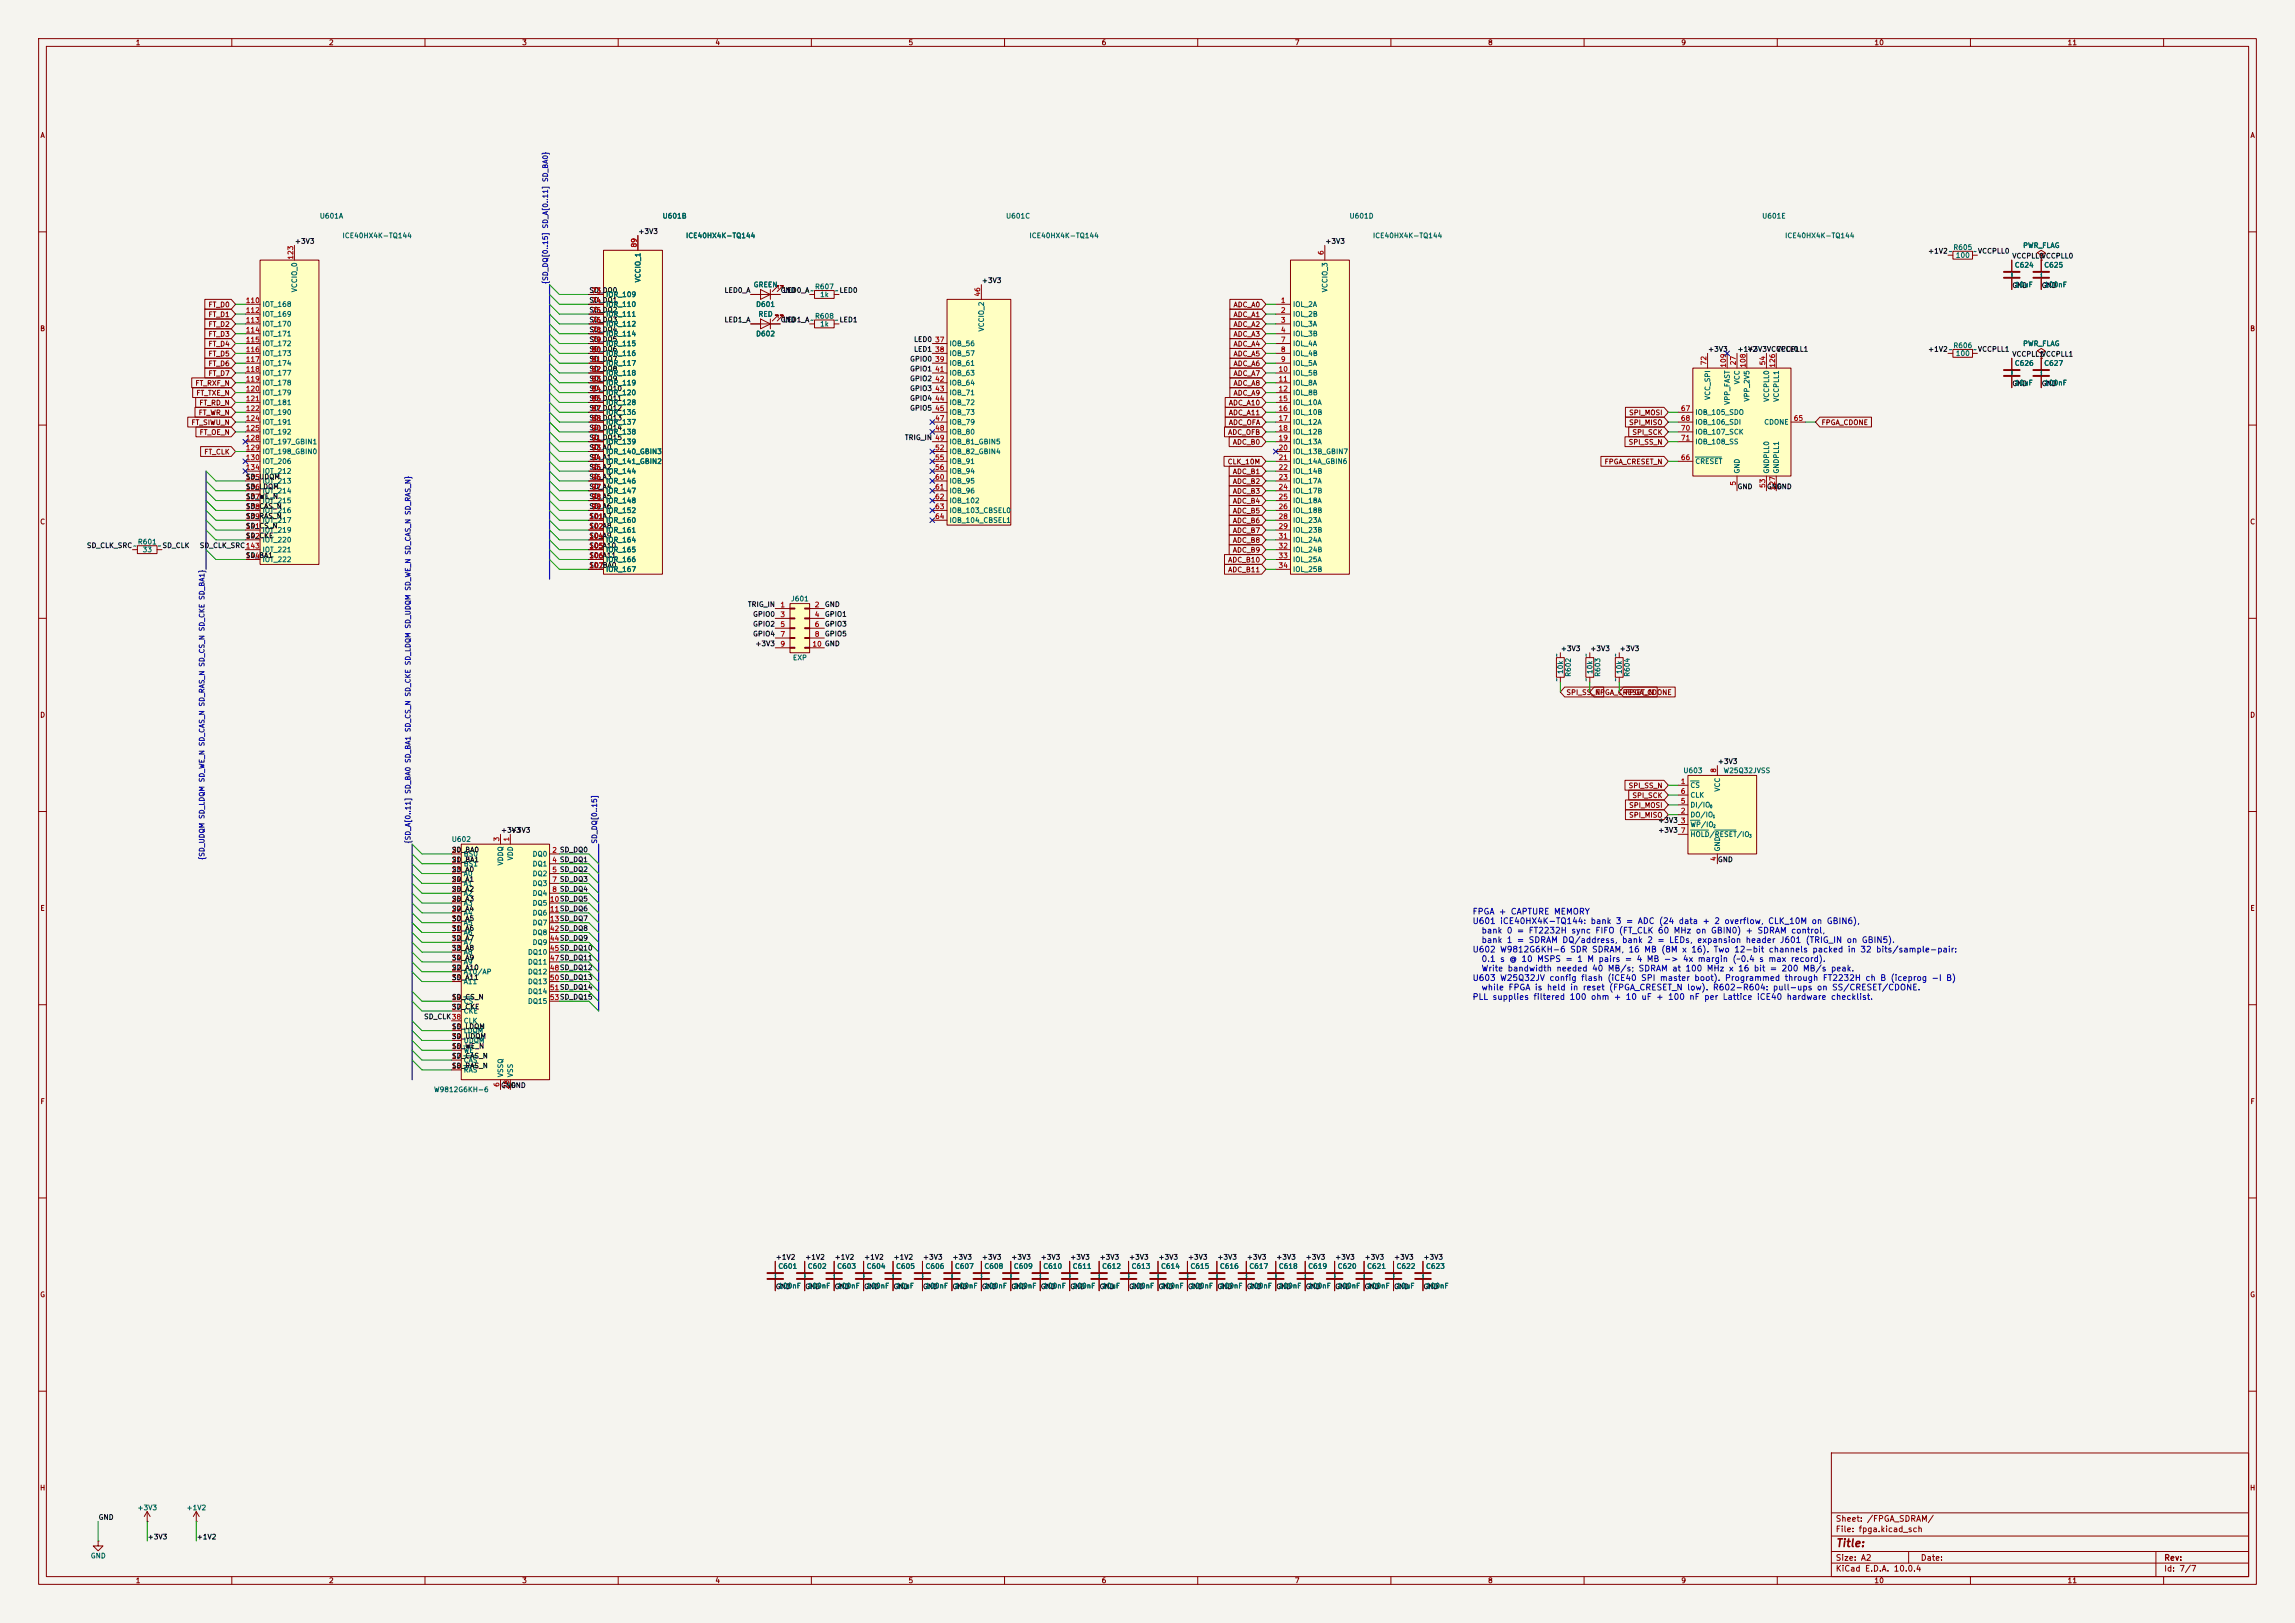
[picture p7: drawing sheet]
<svg xmlns="http://www.w3.org/2000/svg" width="594mm" height="420mm" viewBox="0 0 594 420" stroke-linecap="round" stroke-linejoin="round" font-family="sans-serif">
<defs><g id="words">
<text font-size="2" fill="#840000" x="475" y="400.8">Title:</text>
<g font-size="1.5" fill="#0000c2">
<text x="381" y="237">FPGA + CAPTURE MEMORY</text>
<text x="381" y="239.5">U601 iCE40HX4K-TQ144: bank 3 = ADC (24 data + 2 overflow, CLK_10M on GBIN6),</text>
<text x="383.3" y="241.9">bank 0 = FT2232H sync FIFO (FT_CLK 60 MHz on GBIN0) + SDRAM control,</text>
<text x="383.3" y="244.4">bank 1 = SDRAM DQ/address, bank 2 = LEDs, expansion header J601 (TRIG_IN on GBIN5).</text>
<text x="381" y="246.8">U602 W9812G6KH-6 SDR SDRAM, 16 MB (8M x 16). Two 12-bit channels packed in 32 bits/sample-pair:</text>
<text x="383.3" y="249.3">0.1 s @ 10 MSPS = 1 M pairs = 4 MB -&gt; 4x margin (~0.4 s max record).</text>
<text x="383.3" y="251.7">Write bandwidth needed 40 MB/s; SDRAM at 100 MHz x 16 bit = 200 MB/s peak.</text>
<text x="381" y="254.2">U603 W25Q32JV config flash (iCE40 SPI master boot). Programmed through FT2232H ch B (iceprog -I B)</text>
<text x="383.3" y="256.7">while FPGA is held in reset (FPGA_CRESET_N low). R602-R604: pull-ups on SS/CRESET/CDONE.</text>
<text x="381" y="259.1">PLL supplies filtered 100 ohm + 10 uF + 100 nF per Lattice iCE40 hardware checklist.</text>
</g>
<g font-size="1.5" fill="#840000">
<text x="475" y="394.1">Sheet: /FPGA_SDRAM/</text>
<text x="475" y="396.8">File: fpga.kicad_sch</text>
<text x="475" y="407">KiCad E.D.A. 10.0.4</text>
<text x="475" y="404.2">Size: A2</text>
<text x="497" y="404.2">Date:</text>
<text x="560" y="404.2">Rev:</text>
<text x="560" y="407">Id: 7/7</text>
</g>
<g font-size="1.3" fill="#840000">
<text x="35" y="12">1</text>
<text x="85" y="12">2</text>
<text x="135" y="12">3</text>
<text x="185" y="12">4</text>
<text x="235" y="12">5</text>
<text x="285" y="12">6</text>
<text x="335" y="12">7</text>
<text x="385" y="12">8</text>
<text x="435" y="12">9</text>
<text x="485" y="12">10</text>
<text x="535" y="12">11</text>
<text x="10.3" y="36">A</text>
<text x="582.3" y="36">A</text>
<text x="53.8" y="79.8">FT_D0</text>
<text x="53.8" y="82.3">FT_D1</text>
<text x="319.1" y="79.8">ADC_A0</text>
<text x="319.1" y="82.3">ADC_A1</text>
<text x="10.3" y="86">B</text>
<text x="53.8" y="87.4">FT_D3</text>
<text x="53.8" y="84.9">FT_D2</text>
<text x="53.8" y="90">FT_D4</text>
<text x="319.1" y="84.9">ADC_A2</text>
<text x="319.1" y="87.4">ADC_A3</text>
<text x="319.1" y="90">ADC_A4</text>
<text x="582.3" y="86">B</text>
<text x="53.8" y="95">FT_D6</text>
<text x="53.8" y="92.5">FT_D5</text>
<text x="319.1" y="95">ADC_A6</text>
<text x="319.1" y="92.5">ADC_A5</text>
<text x="50.4" y="100.1">FT_RXF_N</text>
<text x="53.8" y="97.6">FT_D7</text>
<text x="319.1" y="100.1">ADC_A8</text>
<text x="319.1" y="97.6">ADC_A7</text>
<text x="50.7" y="102.7">FT_TXE_N</text>
<text x="51.3" y="107.7">FT_WR_N</text>
<text x="51.5" y="105.2">FT_RD_N</text>
<text x="317.9" y="105.2">ADC_A10</text>
<text x="317.9" y="107.7">ADC_A11</text>
<text x="319.1" y="102.7">ADC_A9</text>
<text x="421.5" y="107.7">SPI_MOSI</text>
<text x="49.4" y="110.3">FT_SIWU_N</text>
<text x="51.5" y="112.8">FT_OE_N</text>
<text x="317.7" y="112.8">ADC_OFB</text>
<text x="317.9" y="110.3">ADC_OFA</text>
<text x="421.5" y="110.3">SPI_MISO</text>
<text x="422.4" y="112.8">SPI_SCK</text>
<text x="471.3" y="110.3">FPGA_CDONE</text>
<text x="52.7" y="117.9">FT_CLK</text>
<text x="319" y="115.4">ADC_B0</text>
<text x="421.4" y="115.4">SPI_SS_N</text>
<text x="317.6" y="120.4">CLK_10M</text>
<text x="319" y="123">ADC_B1</text>
<text x="319" y="125.5">ADC_B2</text>
<text x="415.2" y="120.4">FPGA_CRESET_N</text>
<text x="319" y="128.1">ADC_B3</text>
<text x="319" y="130.6">ADC_B4</text>
<text x="10.3" y="136">C</text>
<text x="319" y="133.1">ADC_B5</text>
<text x="319" y="135.7">ADC_B6</text>
<text x="582.3" y="136">C</text>
<text x="319" y="140.8">ADC_B8</text>
<text x="319" y="143.3">ADC_B9</text>
<text x="319" y="138.2">ADC_B7</text>
<text x="317.7" y="145.8">ADC_B10</text>
<text x="317.7" y="148.4">ADC_B11</text>
<text x="10.3" y="186">D</text>
<text x="405.3" y="180.1">SPI_SS_N</text>
<text x="412.9" y="180.1">FPGA_CRESET_N</text>
<text x="420.5" y="180.1">FPGA_CDONE</text>
<text x="582.3" y="186">D</text>
<text x="421.4" y="204.3">SPI_SS_N</text>
<text x="421.5" y="209.3">SPI_MOSI</text>
<text x="422.4" y="206.8">SPI_SCK</text>
<text x="421.5" y="211.9">SPI_MISO</text>
<text x="10.3" y="236">E</text>
<text x="582.3" y="236">E</text>
<text x="10.3" y="286">F</text>
<text x="582.3" y="286">F</text>
<text x="10.3" y="336">G</text>
<text x="582.3" y="336">G</text>
<text x="10.2" y="386">H</text>
<text x="582.2" y="386">H</text>
<text x="35" y="410">1</text>
<text x="85" y="410">2</text>
<text x="135" y="410">3</text>
<text x="185" y="410">4</text>
<text x="235" y="410">5</text>
<text x="285" y="410">6</text>
<text x="335" y="410">7</text>
<text x="385" y="410">8</text>
<text x="435" y="410">9</text>
<text x="485" y="410">10</text>
<text x="535" y="410">11</text>
</g>
<g font-size="1.3" fill="#006464">
<text x="82.6" y="56.9">U601A</text>
<text x="171.4" y="56.9">U601B</text>
<text x="260.3" y="56.9">U601C</text>
<text x="349.2" y="56.9">U601D</text>
<text x="456" y="56.9">U601E</text>
<text x="88.5" y="61.9">ICE40HX4K-TQ144</text>
<text x="177.4" y="61.9">ICE40HX4K-TQ144</text>
<text x="266.3" y="61.9">ICE40HX4K-TQ144</text>
<text x="355.2" y="61.9">ICE40HX4K-TQ144</text>
<text x="461.9" y="61.9">ICE40HX4K-TQ144</text>
<text x="505.4" y="65">R605</text>
<text x="523.5" y="64.5">PWR_FLAG</text>
<text x="506.1" y="67">100</text>
<text x="510.6" y="66">~VCCPLL0</text>
<text x="521.3" y="69.6">C624</text>
<text x="521.7" y="71.5" transform="rotate(-90 521.7 71.5)">~</text>
<text x="529" y="69.6">C625</text>
<text x="529.3" y="71.5" transform="rotate(-90 529.3 71.5)">~</text>
<text x="77.2" y="75.8" transform="rotate(-90 77.2 75.8)">VCCIO_0</text>
<text x="156.7" y="77.2">IOR_109</text>
<text x="166.1" y="73.2" transform="rotate(-90 166.1 73.2)">VCCIO_1</text>
<text x="194.9" y="74.6">GREEN</text>
<text x="210.8" y="75.1">R607</text>
<text x="212.1" y="77.2">1k</text>
<text x="216" y="76.2">~LED0</text>
<text x="343.9" y="75.8" transform="rotate(-90 343.9 75.8)">VCCIO_3</text>
<text x="521.3" y="74.6">10uF</text>
<text x="529" y="74.6">100nF</text>
<text x="67.8" y="79.7">IOT_168</text>
<text x="67.8" y="82.3">IOT_169</text>
<text x="156.7" y="79.7">IOR_110</text>
<text x="156.7" y="82.3">IOR_111</text>
<text x="195.6" y="79.7">D601</text>
<text x="196.2" y="82.3">RED</text>
<text x="210.8" y="82.8">R608</text>
<text x="216" y="83.8">~LED1</text>
<text x="334.5" y="79.7">IOL_2A</text>
<text x="334.5" y="82.3">IOL_2B</text>
<text x="67.8" y="84.8">IOT_170</text>
<text x="67.8" y="87.3">IOT_171</text>
<text x="67.8" y="89.9">IOT_172</text>
<text x="156.7" y="84.8">IOR_112</text>
<text x="156.7" y="87.3">IOR_114</text>
<text x="156.7" y="89.9">IOR_115</text>
<text x="195.6" y="87.3">D602</text>
<text x="212.1" y="84.8">1k</text>
<text x="245.6" y="89.9">IOB_56</text>
<text x="255" y="85.9" transform="rotate(-90 255 85.9)">VCCIO_2</text>
<text x="334.5" y="84.8">IOL_3A</text>
<text x="334.5" y="87.3">IOL_3B</text>
<text x="334.5" y="89.9">IOL_4A</text>
<text x="523.5" y="89.9">PWR_FLAG</text>
<text x="67.8" y="92.4">IOT_173</text>
<text x="67.8" y="95">IOT_174</text>
<text x="156.7" y="92.4">IOR_116</text>
<text x="156.7" y="95">IOR_117</text>
<text x="245.6" y="92.4">IOB_57</text>
<text x="245.6" y="95">IOB_61</text>
<text x="334.5" y="92.4">IOL_4B</text>
<text x="334.5" y="95">IOL_5A</text>
<text x="505.4" y="90.4">R606</text>
<text x="506.1" y="92.4">100</text>
<text x="510.6" y="91.4">~VCCPLL1</text>
<text x="521.3" y="95">C626</text>
<text x="529" y="95">C627</text>
<text x="67.8" y="97.5">IOT_177</text>
<text x="67.8" y="100">IOT_178</text>
<text x="156.7" y="97.5">IOR_118</text>
<text x="156.7" y="100">IOR_119</text>
<text x="245.6" y="97.5">IOB_63</text>
<text x="245.6" y="100">IOB_64</text>
<text x="334.5" y="97.5">IOL_5B</text>
<text x="334.5" y="100">IOL_8A</text>
<text x="450.6" y="99.6" transform="rotate(-90 450.6 99.6)">VCC</text>
<text x="521.3" y="100">10uF</text>
<text x="521.7" y="96.9" transform="rotate(-90 521.7 96.9)">~</text>
<text x="529" y="100">100nF</text>
<text x="529.3" y="96.9" transform="rotate(-90 529.3 96.9)">~</text>
<text x="67.8" y="102.6">IOT_179</text>
<text x="67.8" y="105.1">IOT_181</text>
<text x="67.8" y="107.7">IOT_190</text>
<text x="156.7" y="102.6">IOR_120</text>
<text x="156.7" y="105.1">IOR_128</text>
<text x="156.7" y="107.7">IOR_136</text>
<text x="245.6" y="102.6">IOB_71</text>
<text x="245.6" y="105.1">IOB_72</text>
<text x="245.6" y="107.7">IOB_73</text>
<text x="334.5" y="102.6">IOL_8B</text>
<text x="334.5" y="105.1">IOL_10A</text>
<text x="334.5" y="107.7">IOL_10B</text>
<text x="438.7" y="107.7">IOB_105_SDO</text>
<text x="442.9" y="103.6" transform="rotate(-90 442.9 103.6)">VCC_SPI</text>
<text x="448" y="104.9" transform="rotate(-90 448 104.9)">VPP_FAST</text>
<text x="453.1" y="104.1" transform="rotate(-90 453.1 104.1)">VPP_2V5</text>
<text x="458.2" y="104.1" transform="rotate(-90 458.2 104.1)">VCCPLL0</text>
<text x="460.7" y="104.1" transform="rotate(-90 460.7 104.1)">VCCPLL1</text>
<text x="67.8" y="110.2">IOT_191</text>
<text x="67.8" y="112.7">IOT_192</text>
<text x="156.7" y="110.2">IOR_137</text>
<text x="156.7" y="112.7">IOR_138</text>
<text x="245.6" y="110.2">IOB_79</text>
<text x="245.6" y="112.7">IOB_80</text>
<text x="334.5" y="110.2">IOL_12A</text>
<text x="334.5" y="112.7">IOL_12B</text>
<text x="438.7" y="110.2">IOB_106_SDI</text>
<text x="438.7" y="112.7">IOB_107_SCK</text>
<text x="456.5" y="110.2">CDONE</text>
<text x="67.8" y="115.3">IOT_197_GBIN1</text>
<text x="67.8" y="117.8">IOT_198_GBIN0</text>
<text x="156.7" y="115.3">IOR_139</text>
<text x="156.7" y="117.8">IOR_140_GBIN3</text>
<text x="245.6" y="115.3">IOB_81_GBIN5</text>
<text x="245.6" y="117.8">IOB_82_GBIN4</text>
<text x="334.5" y="115.3">IOL_13A</text>
<text x="334.5" y="117.8">IOL_13B_GBIN7</text>
<text x="438.7" y="115.3">IOB_108_SS</text>
<text x="67.8" y="120.4">IOT_206</text>
<text x="67.8" y="122.9">IOT_212</text>
<text x="67.8" y="125.4">IOT_213</text>
<text x="156.7" y="120.4">IOR_141_GBIN2</text>
<text x="156.7" y="122.9">IOR_144</text>
<text x="156.7" y="125.4">IOR_146</text>
<text x="245.6" y="120.4">IOB_91</text>
<text x="245.6" y="122.9">IOB_94</text>
<text x="245.6" y="125.4">IOB_95</text>
<text x="334.5" y="120.4">IOL_14A_GBIN6</text>
<text x="334.5" y="122.9">IOL_14B</text>
<text x="334.5" y="125.4">IOL_17A</text>
<text x="438.7" y="120.4">CRESET</text>
<text x="450.6" y="122.7" transform="rotate(-90 450.6 122.7)">GND</text>
<text x="458.2" y="122.7" transform="rotate(-90 458.2 122.7)">GNDPLL0</text>
<text x="460.7" y="122.7" transform="rotate(-90 460.7 122.7)">GNDPLL1</text>
<text x="67.8" y="128">IOT_214</text>
<text x="67.8" y="130.5">IOT_215</text>
<text x="156.7" y="128">IOR_147</text>
<text x="156.7" y="130.5">IOR_148</text>
<text x="245.6" y="128">IOB_96</text>
<text x="245.6" y="130.5">IOB_102</text>
<text x="334.5" y="128">IOL_17B</text>
<text x="334.5" y="130.5">IOL_18A</text>
<text x="67.8" y="133.1">IOT_216</text>
<text x="67.8" y="135.6">IOT_217</text>
<text x="156.7" y="133.1">IOR_152</text>
<text x="156.7" y="135.6">IOR_160</text>
<text x="245.6" y="133.1">IOB_103_CBSEL0</text>
<text x="245.6" y="135.6">IOB_104_CBSEL1</text>
<text x="334.5" y="133.1">IOL_18B</text>
<text x="334.5" y="135.6">IOL_23A</text>
<text x="35.5" y="141.2">R601</text>
<text x="36.8" y="143.2">33</text>
<text x="40.7" y="142.2">~SD_CLK</text>
<text x="67.8" y="138.1">IOT_219</text>
<text x="67.8" y="140.7">IOT_220</text>
<text x="67.8" y="143.2">IOT_221</text>
<text x="156.7" y="138.1">IOR_161</text>
<text x="156.7" y="140.7">IOR_164</text>
<text x="156.7" y="143.2">IOR_165</text>
<text x="334.5" y="138.1">IOL_23B</text>
<text x="334.5" y="140.7">IOL_24A</text>
<text x="334.5" y="143.2">IOL_24B</text>
<text x="67.8" y="145.8">IOT_222</text>
<text x="156.7" y="145.8">IOR_166</text>
<text x="156.7" y="148.3">IOR_167</text>
<text x="334.5" y="145.8">IOL_25A</text>
<text x="334.5" y="148.3">IOL_25B</text>
<text x="204.6" y="155.9">J601</text>
<text x="205.1" y="171.2">EXP</text>
<text x="403.8" y="170.1" transform="rotate(-90 403.8 170.1)">~</text>
<text x="411.5" y="170.1" transform="rotate(-90 411.5 170.1)">~</text>
<text x="419.1" y="170.1" transform="rotate(-90 419.1 170.1)">~</text>
<text x="403.8" y="176.5" transform="rotate(-90 403.8 176.5)">~</text>
<text x="404.8" y="174.5" transform="rotate(-90 404.8 174.5)">10k</text>
<text x="406.9" y="175.3" transform="rotate(-90 406.9 175.3)">R602</text>
<text x="411.5" y="176.5" transform="rotate(-90 411.5 176.5)">~</text>
<text x="412.5" y="174.5" transform="rotate(-90 412.5 174.5)">10k</text>
<text x="414.5" y="175.3" transform="rotate(-90 414.5 175.3)">R603</text>
<text x="419.1" y="176.5" transform="rotate(-90 419.1 176.5)">~</text>
<text x="420.1" y="174.5" transform="rotate(-90 420.1 174.5)">10k</text>
<text x="422.1" y="175.3" transform="rotate(-90 422.1 175.3)">R604</text>
<text x="435.6" y="200.4">U603</text>
<text x="446" y="200.4">W25Q32JVSS</text>
<text x="437.4" y="204.2">CS</text>
<text x="437.4" y="209.3">DI/IO</text>
<text x="437.4" y="206.7">CLK</text>
<text x="445.5" y="205" transform="rotate(-90 445.5 205)">VCC</text>
<text x="437.4" y="211.8">DO/IO</text>
<text x="437.4" y="214.3">WP/IO</text>
<text x="116.8" y="218.1">U602</text>
<text x="119.9" y="222">BS0</text>
<text x="137.7" y="222">DQ0</text>
<text x="437.4" y="216.9">HOLD/RESET/IO</text>
<text x="445.5" y="220.5" transform="rotate(-90 445.5 220.5)">GND</text>
<text x="119.9" y="224.5">BS1</text>
<text x="119.9" y="227">A0</text>
<text x="130.5" y="224.1" transform="rotate(-90 130.5 224.1)">VDDQ</text>
<text x="133.1" y="222.8" transform="rotate(-90 133.1 222.8)">VDD</text>
<text x="137.7" y="224.5">DQ1</text>
<text x="137.7" y="227">DQ2</text>
<text x="119.9" y="229.6">A1</text>
<text x="119.9" y="232.1">A2</text>
<text x="137.7" y="229.6">DQ3</text>
<text x="137.7" y="232.1">DQ4</text>
<text x="119.9" y="234.7">A3</text>
<text x="119.9" y="237.2">A4</text>
<text x="119.9" y="239.7">A5</text>
<text x="137.7" y="234.7">DQ5</text>
<text x="137.7" y="237.2">DQ6</text>
<text x="137.7" y="239.7">DQ7</text>
<text x="119.9" y="242.3">A6</text>
<text x="119.9" y="244.8">A7</text>
<text x="137.7" y="242.3">DQ8</text>
<text x="137.7" y="244.8">DQ9</text>
<text x="119.9" y="247.4">A8</text>
<text x="119.9" y="249.9">A9</text>
<text x="136.5" y="247.4">DQ10</text>
<text x="136.5" y="249.9">DQ11</text>
<text x="119.9" y="252.4">A10/AP</text>
<text x="119.9" y="255">A11</text>
<text x="136.5" y="252.4">DQ12</text>
<text x="136.5" y="255">DQ13</text>
<text x="136.5" y="257.5">DQ14</text>
<text x="119.9" y="260.1">CS</text>
<text x="119.9" y="262.6">CKE</text>
<text x="136.5" y="260.1">DQ15</text>
<text x="119.9" y="267.7">LDQM</text>
<text x="119.9" y="265.1">CLK</text>
<text x="119.9" y="272.8">WE</text>
<text x="119.9" y="275.3">CAS</text>
<text x="119.9" y="270.2">UDQM</text>
<text x="119.9" y="277.8">RAS</text>
<text x="130.5" y="278.9" transform="rotate(-90 130.5 278.9)">VSSQ</text>
<text x="133.1" y="278.9" transform="rotate(-90 133.1 278.9)">VSS</text>
<text x="112.2" y="282.9">W9812G6KH-6</text>
<text x="201.3" y="328.6">C601</text>
<text x="208.9" y="328.6">C602</text>
<text x="216.5" y="328.6">C603</text>
<text x="224.2" y="328.6">C604</text>
<text x="231.8" y="328.6">C605</text>
<text x="239.4" y="328.6">C606</text>
<text x="247" y="328.6">C607</text>
<text x="254.6" y="328.6">C608</text>
<text x="262.3" y="328.6">C609</text>
<text x="269.9" y="328.6">C610</text>
<text x="277.5" y="328.6">C611</text>
<text x="285.1" y="328.6">C612</text>
<text x="292.7" y="328.6">C613</text>
<text x="300.4" y="328.6">C614</text>
<text x="308" y="328.6">C615</text>
<text x="315.6" y="328.6">C616</text>
<text x="323.2" y="328.6">C617</text>
<text x="330.8" y="328.6">C618</text>
<text x="338.5" y="328.6">C619</text>
<text x="346.1" y="328.6">C620</text>
<text x="353.7" y="328.6">C621</text>
<text x="361.3" y="328.6">C622</text>
<text x="368.9" y="328.6">C623</text>
<text x="201.3" y="333.7">100nF</text>
<text x="201.6" y="330.5" transform="rotate(-90 201.6 330.5)">~</text>
<text x="208.9" y="333.7">100nF</text>
<text x="209.3" y="330.5" transform="rotate(-90 209.3 330.5)">~</text>
<text x="216.5" y="333.7">100nF</text>
<text x="216.9" y="330.5" transform="rotate(-90 216.9 330.5)">~</text>
<text x="224.2" y="333.7">100nF</text>
<text x="224.5" y="330.5" transform="rotate(-90 224.5 330.5)">~</text>
<text x="231.8" y="333.7">10uF</text>
<text x="232.1" y="330.5" transform="rotate(-90 232.1 330.5)">~</text>
<text x="239.4" y="333.7">100nF</text>
<text x="239.7" y="330.5" transform="rotate(-90 239.7 330.5)">~</text>
<text x="247" y="333.7">100nF</text>
<text x="247.4" y="330.5" transform="rotate(-90 247.4 330.5)">~</text>
<text x="254.6" y="333.7">100nF</text>
<text x="255" y="330.5" transform="rotate(-90 255 330.5)">~</text>
<text x="262.3" y="333.7">100nF</text>
<text x="262.6" y="330.5" transform="rotate(-90 262.6 330.5)">~</text>
<text x="269.9" y="333.7">100nF</text>
<text x="270.2" y="330.5" transform="rotate(-90 270.2 330.5)">~</text>
<text x="277.5" y="333.7">100nF</text>
<text x="277.8" y="330.5" transform="rotate(-90 277.8 330.5)">~</text>
<text x="285.1" y="333.7">10uF</text>
<text x="285.5" y="330.5" transform="rotate(-90 285.5 330.5)">~</text>
<text x="292.7" y="333.7">100nF</text>
<text x="293.1" y="330.5" transform="rotate(-90 293.1 330.5)">~</text>
<text x="300.4" y="333.7">100nF</text>
<text x="300.7" y="330.5" transform="rotate(-90 300.7 330.5)">~</text>
<text x="308" y="333.7">100nF</text>
<text x="308.3" y="330.5" transform="rotate(-90 308.3 330.5)">~</text>
<text x="315.6" y="333.7">100nF</text>
<text x="315.9" y="330.5" transform="rotate(-90 315.9 330.5)">~</text>
<text x="323.2" y="333.7">100nF</text>
<text x="323.6" y="330.5" transform="rotate(-90 323.6 330.5)">~</text>
<text x="330.8" y="333.7">100nF</text>
<text x="331.2" y="330.5" transform="rotate(-90 331.2 330.5)">~</text>
<text x="338.5" y="333.7">100nF</text>
<text x="338.8" y="330.5" transform="rotate(-90 338.8 330.5)">~</text>
<text x="346.1" y="333.7">100nF</text>
<text x="346.4" y="330.5" transform="rotate(-90 346.4 330.5)">~</text>
<text x="353.7" y="333.7">100nF</text>
<text x="354" y="330.5" transform="rotate(-90 354 330.5)">~</text>
<text x="361.3" y="333.7">10uF</text>
<text x="361.7" y="330.5" transform="rotate(-90 361.7 330.5)">~</text>
<text x="368.9" y="333.7">100nF</text>
<text x="369.3" y="330.5" transform="rotate(-90 369.3 330.5)">~</text>
<text x="35.5" y="391.1">+3V3</text>
<text x="48.2" y="391.1">+1V2</text>
<text x="23.4" y="403.6">GND</text>
</g>
<g font-size="1.3" fill="#0f0f0f">
<text x="76.2" y="63.4">+3V3</text>
<text x="165.1" y="60.8">+3V3</text>
<text x="342.9" y="63.4">+3V3</text>
<text x="498.9" y="65.9">+1V2~</text>
<text x="520.7" y="67.2">VCCPLL0</text>
<text x="528.3" y="67.2">VCCPLL0</text>
<text x="152.4" y="76.1">SD_DQ0</text>
<text x="187.4" y="76.1">LED0_A</text>
<text x="201.9" y="76.1">GND</text>
<text x="202.6" y="76.1">LED0_A~</text>
<text x="254" y="73.5">+3V3</text>
<text x="520.7" y="74.8">GND</text>
<text x="528.3" y="74.8">GND</text>
<text x="152.4" y="83.7">SD_DQ3</text>
<text x="152.4" y="81.2">SD_DQ2</text>
<text x="152.4" y="78.6">SD_DQ1</text>
<text x="187.4" y="83.7">LED1_A</text>
<text x="201.9" y="83.7">GND</text>
<text x="202.6" y="83.7">LED1_A~</text>
<text x="152.4" y="88.8">SD_DQ5</text>
<text x="152.4" y="86.2">SD_DQ4</text>
<text x="236.4" y="88.8">LED0</text>
<text x="152.4" y="93.9">SD_DQ7</text>
<text x="152.4" y="91.3">SD_DQ6</text>
<text x="235.4" y="93.9">GPIO0</text>
<text x="236.4" y="91.3">LED1</text>
<text x="442" y="91.3">+3V3</text>
<text x="449.6" y="91.3">+1V2</text>
<text x="452.1" y="91.3">+3V3VCCPLL0</text>
<text x="459.7" y="91.3">VCCPLL1</text>
<text x="498.9" y="91.3">+1V2~</text>
<text x="520.7" y="92.6">VCCPLL1</text>
<text x="528.3" y="92.6">VCCPLL1</text>
<text x="152.4" y="101.5">SD_DQ10</text>
<text x="152.4" y="98.9">SD_DQ9</text>
<text x="152.4" y="96.4">SD_DQ8</text>
<text x="235.4" y="96.4">GPIO1</text>
<text x="235.4" y="98.9">GPIO2</text>
<text x="235.4" y="101.5">GPIO3</text>
<text x="520.7" y="100.2">GND</text>
<text x="528.3" y="100.2">GND</text>
<text x="152.4" y="106.6">SD_DQ12</text>
<text x="152.4" y="104">SD_DQ11</text>
<text x="235.4" y="104">GPIO4</text>
<text x="235.4" y="106.6">GPIO5</text>
<text x="152.4" y="109.1">SD_DQ13</text>
<text x="152.4" y="111.6">SD_DQ14</text>
<text x="152.4" y="114.2">SD_DQ15</text>
<text x="152.4" y="119.3">SD_A1</text>
<text x="152.4" y="116.7">SD_A0</text>
<text x="234.1" y="114.2">TRIG_IN 49</text>
<text x="63.5" y="124.3">SD_UDQM</text>
<text x="152.4" y="124.3">SD_A3</text>
<text x="152.4" y="121.8">SD_A2</text>
<text x="63.5" y="132">SD_CAS_N</text>
<text x="63.5" y="129.4">SD_WE_N</text>
<text x="63.5" y="126.9">SD_LDQM</text>
<text x="152.4" y="132">SD_A6</text>
<text x="152.4" y="129.4">SD_A5</text>
<text x="152.4" y="126.9">SD_A4</text>
<text x="449.6" y="126.9">GND</text>
<text x="457.2" y="126.9">GND</text>
<text x="459.7" y="126.9">GND</text>
<text x="63.5" y="137">SD_CS_N</text>
<text x="63.5" y="134.5">SD_RAS_N</text>
<text x="152.4" y="137">SD_A8</text>
<text x="152.4" y="134.5">SD_A7</text>
<text x="22.4" y="142.1">SD_CLK_SRC~</text>
<text x="51.6" y="142.1">SD_CLK_SRC143</text>
<text x="63.5" y="139.6">SD_CKE</text>
<text x="152.4" y="142.1">SD_A10</text>
<text x="152.4" y="139.6">SD_A9</text>
<text x="63.5" y="144.7">SD_BA1</text>
<text x="152.4" y="147.2">SD_BA0</text>
<text x="152.4" y="144.7">SD_A11</text>
<text x="193.4" y="157.4">TRIG_IN</text>
<text x="194.8" y="159.9">GPIO0</text>
<text x="213.4" y="159.9">GPIO1</text>
<text x="213.4" y="157.4">GND</text>
<text x="194.8" y="165">GPIO4</text>
<text x="194.8" y="162.4">GPIO2</text>
<text x="195.4" y="167.5">+3V3</text>
<text x="213.4" y="165">GPIO5</text>
<text x="213.4" y="162.4">GPIO3</text>
<text x="403.9" y="168.8">+3V3</text>
<text x="411.5" y="168.8">+3V3</text>
<text x="419.1" y="168.8">+3V3</text>
<text x="444.5" y="198">+3V3</text>
<text x="129.5" y="215.8">+3V3</text>
<text x="429.1" y="213.2">+3V3</text>
<text x="429.1" y="215.8">+3V3</text>
<text x="116.8" y="220.9">SD_BA0</text>
<text x="116.8" y="225.9">SD_A0</text>
<text x="116.8" y="223.4">SD_BA1</text>
<text x="444.5" y="223.4">GND</text>
<text x="116.8" y="231">SD_A2</text>
<text x="116.8" y="233.6">SD_A3</text>
<text x="116.8" y="228.5">SD_A1</text>
<text x="116.8" y="236.1">SD_A4</text>
<text x="116.8" y="238.6">SD_A5</text>
<text x="116.8" y="241.2">SD_A6</text>
<text x="116.8" y="243.7">SD_A7</text>
<text x="116.8" y="246.3">SD_A8</text>
<text x="116.8" y="248.8">SD_A9</text>
<text x="116.8" y="251.3">SD_A10</text>
<text x="116.8" y="253.9">SD_A11</text>
<text x="116.8" y="259">SD_CS_N</text>
<text x="116.8" y="261.5">SD_CKE</text>
<text x="109.6" y="264">SD_CLK38</text>
<text x="116.8" y="269.1">SD_UDQM</text>
<text x="116.8" y="266.6">SD_LDQM</text>
<text x="116.8" y="271.7">SD_WE_N</text>
<text x="116.8" y="274.2">SD_CAS_N</text>
<text x="116.8" y="276.7">SD_RAS_N</text>
<text x="129.5" y="281.8">GND</text>
<text x="132.1" y="281.8">GND</text>
<text x="200.7" y="326.3">+1V2</text>
<text x="208.3" y="326.3">+1V2</text>
<text x="215.9" y="326.3">+1V2</text>
<text x="223.5" y="326.3">+1V2</text>
<text x="231.1" y="326.3">+1V2</text>
<text x="238.8" y="326.3">+3V3</text>
<text x="246.4" y="326.3">+3V3</text>
<text x="254" y="326.3">+3V3</text>
<text x="261.6" y="326.3">+3V3</text>
<text x="269.2" y="326.3">+3V3</text>
<text x="276.9" y="326.3">+3V3</text>
<text x="284.5" y="326.3">+3V3</text>
<text x="292.1" y="326.3">+3V3</text>
<text x="299.7" y="326.3">+3V3</text>
<text x="307.3" y="326.3">+3V3</text>
<text x="315" y="326.3">+3V3</text>
<text x="322.6" y="326.3">+3V3</text>
<text x="330.2" y="326.3">+3V3</text>
<text x="337.8" y="326.3">+3V3</text>
<text x="345.4" y="326.3">+3V3</text>
<text x="353.1" y="326.3">+3V3</text>
<text x="360.7" y="326.3">+3V3</text>
<text x="368.3" y="326.3">+3V3</text>
<text x="200.7" y="333.9">GND</text>
<text x="208.3" y="333.9">GND</text>
<text x="215.9" y="333.9">GND</text>
<text x="223.5" y="333.9">GND</text>
<text x="231.1" y="333.9">GND</text>
<text x="238.8" y="333.9">GND</text>
<text x="246.4" y="333.9">GND</text>
<text x="254" y="333.9">GND</text>
<text x="261.6" y="333.9">GND</text>
<text x="269.2" y="333.9">GND</text>
<text x="276.9" y="333.9">GND</text>
<text x="284.5" y="333.9">GND</text>
<text x="292.1" y="333.9">GND</text>
<text x="299.7" y="333.9">GND</text>
<text x="307.3" y="333.9">GND</text>
<text x="315" y="333.9">GND</text>
<text x="322.6" y="333.9">GND</text>
<text x="330.2" y="333.9">GND</text>
<text x="337.8" y="333.9">GND</text>
<text x="345.4" y="333.9">GND</text>
<text x="353.1" y="333.9">GND</text>
<text x="360.7" y="333.9">GND</text>
<text x="368.3" y="333.9">GND</text>
<text x="25.4" y="393.6">GND</text>
<text x="38.1" y="398.7">+3V3</text>
<text x="50.8" y="398.7">+1V2</text>
</g>
<g font-size="1.3" fill="#a90000">
<text x="165.1" y="64.2" transform="rotate(-90 165.1 64.2)">89</text>
<text x="76.2" y="67.3" transform="rotate(-90 76.2 67.3)">123</text>
<text x="342.9" y="66.1" transform="rotate(-90 342.9 66.1)">6</text>
<text x="153" y="76.2">73</text>
<text x="254" y="76.9" transform="rotate(-90 254 76.9)">46</text>
<text x="63.5" y="78.7">110</text>
<text x="63.5" y="81.3">112</text>
<text x="63.5" y="83.8">113</text>
<text x="153" y="78.7">74</text>
<text x="153" y="81.3">75</text>
<text x="153" y="83.8">76</text>
<text x="331.4" y="78.7">1</text>
<text x="331.4" y="81.3">2</text>
<text x="331.4" y="83.8">3</text>
<text x="63.5" y="86.3">114</text>
<text x="63.5" y="88.9">115</text>
<text x="153" y="86.3">78</text>
<text x="153" y="88.9">79</text>
<text x="241.9" y="88.9">37</text>
<text x="331.4" y="86.3">4</text>
<text x="331.4" y="88.9">7</text>
<text x="63.5" y="91.4">116</text>
<text x="63.5" y="94">117</text>
<text x="153" y="91.4">80</text>
<text x="153" y="94">81</text>
<text x="241.9" y="91.4">38</text>
<text x="241.9" y="94">39</text>
<text x="331.4" y="91.4">8</text>
<text x="331.4" y="94">9</text>
<text x="441.9" y="94.7" transform="rotate(-90 441.9 94.7)">72</text>
<text x="447" y="95.3" transform="rotate(-90 447 95.3)">109</text>
<text x="449.6" y="94.7" transform="rotate(-90 449.6 94.7)">27</text>
<text x="452.1" y="95.3" transform="rotate(-90 452.1 95.3)">108</text>
<text x="457.2" y="94.7" transform="rotate(-90 457.2 94.7)">54</text>
<text x="459.7" y="95.3" transform="rotate(-90 459.7 95.3)">126</text>
<text x="63.5" y="96.5">118</text>
<text x="63.5" y="99">119</text>
<text x="63.5" y="101.6">120</text>
<text x="153" y="96.5">82</text>
<text x="153" y="99">83</text>
<text x="153" y="101.6">84</text>
<text x="241.9" y="96.5">41</text>
<text x="241.9" y="99">42</text>
<text x="241.9" y="101.6">43</text>
<text x="330.8" y="96.5">10</text>
<text x="330.8" y="99">11</text>
<text x="330.8" y="101.6">12</text>
<text x="63.5" y="104.1">121</text>
<text x="63.5" y="106.7">122</text>
<text x="153" y="104.1">85</text>
<text x="153" y="106.7">87</text>
<text x="241.9" y="104.1">44</text>
<text x="241.9" y="106.7">45</text>
<text x="330.8" y="104.1">15</text>
<text x="330.8" y="106.7">16</text>
<text x="434.9" y="106.7">67</text>
<text x="63.5" y="109.2">124</text>
<text x="63.5" y="111.7">125</text>
<text x="153" y="109.2">88</text>
<text x="153" y="111.7">90</text>
<text x="241.9" y="109.2">47</text>
<text x="241.9" y="111.7">48</text>
<text x="330.8" y="109.2">17</text>
<text x="330.8" y="111.7">18</text>
<text x="434.9" y="109.2">68</text>
<text x="434.9" y="111.7">70</text>
<text x="464.1" y="109.2">65</text>
<text x="63.5" y="114.3">128</text>
<text x="63.5" y="116.8">129</text>
<text x="63.5" y="119.4">130</text>
<text x="153" y="114.3">91</text>
<text x="153" y="116.8">93</text>
<text x="153" y="119.4">94</text>
<text x="241.9" y="116.8">52</text>
<text x="241.9" y="119.4">55</text>
<text x="330.8" y="114.3">19</text>
<text x="330.8" y="116.8">20</text>
<text x="330.8" y="119.4">21</text>
<text x="434.9" y="119.4">66</text>
<text x="434.9" y="114.3">71</text>
<text x="63.5" y="121.9">134</text>
<text x="63.5" y="124.4">135</text>
<text x="153" y="121.9">95</text>
<text x="153" y="124.4">96</text>
<text x="241.9" y="121.9">56</text>
<text x="241.9" y="124.4">60</text>
<text x="330.8" y="121.9">22</text>
<text x="330.8" y="124.4">23</text>
<text x="449.6" y="125.8" transform="rotate(-90 449.6 125.8)">5</text>
<text x="63.5" y="127">136</text>
<text x="63.5" y="129.5">137</text>
<text x="153" y="127">97</text>
<text x="153" y="129.5">98</text>
<text x="241.9" y="127">61</text>
<text x="241.9" y="129.5">62</text>
<text x="330.8" y="127">24</text>
<text x="330.8" y="129.5">25</text>
<text x="457.2" y="126.4" transform="rotate(-90 457.2 126.4)">53</text>
<text x="459.7" y="127" transform="rotate(-90 459.7 127)">127</text>
<text x="63.5" y="132.1">138</text>
<text x="63.5" y="134.6">139</text>
<text x="63.5" y="137.1">141</text>
<text x="152.4" y="134.6">101</text>
<text x="152.4" y="137.1">102</text>
<text x="153" y="132.1">99</text>
<text x="241.9" y="132.1">63</text>
<text x="241.9" y="134.6">64</text>
<text x="330.8" y="132.1">26</text>
<text x="330.8" y="134.6">28</text>
<text x="330.8" y="137.1">29</text>
<text x="63.5" y="139.7">142</text>
<text x="152.4" y="139.7">104</text>
<text x="152.4" y="142.2">105</text>
<text x="330.8" y="139.7">31</text>
<text x="330.8" y="142.2">32</text>
<text x="63.5" y="144.8">144</text>
<text x="152.4" y="144.8">106</text>
<text x="152.4" y="147.3">107</text>
<text x="330.8" y="144.8">33</text>
<text x="330.8" y="147.3">34</text>
<text x="201.9" y="157.5">1</text>
<text x="201.9" y="160">3</text>
<text x="210.7" y="157.5">2</text>
<text x="210.7" y="160">4</text>
<text x="201.9" y="162.5">5</text>
<text x="201.9" y="165.1">7</text>
<text x="201.9" y="167.6">9</text>
<text x="210.1" y="167.6">10 GND</text>
<text x="210.7" y="162.5">6</text>
<text x="210.7" y="165.1">8</text>
<text x="434.9" y="203.2">1</text>
<text x="444.5" y="200.1" transform="rotate(-90 444.5 200.1)">8</text>
<text x="434.9" y="208.3">5</text>
<text x="434.9" y="205.7">6</text>
<text x="434.9" y="210.8">2</text>
<text x="434.9" y="213.3">3</text>
<text x="434.9" y="215.9">7</text>
<text x="116.8" y="221">20</text>
<text x="129.5" y="217.9" transform="rotate(-90 129.5 217.9)">3</text>
<text x="132.1" y="217.9" transform="rotate(-90 132.1 217.9)">1</text>
<text x="142.8" y="221">2 SD_DQ0</text>
<text x="116.8" y="223.5">21</text>
<text x="116.8" y="226">23</text>
<text x="142.8" y="223.5">4 SD_DQ1</text>
<text x="142.8" y="226">5 SD_DQ2</text>
<text x="444.5" y="223" transform="rotate(-90 444.5 223)">4</text>
<text x="116.8" y="228.6">24</text>
<text x="116.8" y="231.1">25</text>
<text x="116.8" y="233.7">26</text>
<text x="142.2" y="233.7">10SD_DQ5</text>
<text x="142.8" y="228.6">7 SD_DQ3</text>
<text x="142.8" y="231.1">8 SD_DQ4</text>
<text x="116.8" y="236.2">29</text>
<text x="116.8" y="238.7">30</text>
<text x="142.2" y="236.2">11SD_DQ6</text>
<text x="142.2" y="238.7">13SD_DQ7</text>
<text x="116.8" y="241.3">31</text>
<text x="116.8" y="243.8">32</text>
<text x="142.2" y="241.3">42SD_DQ8</text>
<text x="142.2" y="243.8">44SD_DQ9</text>
<text x="116.8" y="251.4">22</text>
<text x="116.8" y="246.4">33</text>
<text x="116.8" y="248.9">34</text>
<text x="142.2" y="246.4">45SD_DQ10</text>
<text x="142.2" y="248.9">47SD_DQ11</text>
<text x="142.2" y="251.4">48SD_DQ12</text>
<text x="116.8" y="254">35</text>
<text x="142.2" y="254">50SD_DQ13</text>
<text x="142.2" y="256.5">51SD_DQ14</text>
<text x="116.8" y="259.1">19</text>
<text x="116.8" y="261.6">37</text>
<text x="142.2" y="259.1">53SD_DQ15</text>
<text x="116.8" y="266.7">15</text>
<text x="116.8" y="269.2">39</text>
<text x="116.8" y="271.8">16</text>
<text x="116.8" y="274.3">17</text>
<text x="116.8" y="276.8">18</text>
<text x="129.5" y="281.4" transform="rotate(-90 129.5 281.4)">6</text>
<text x="132.1" y="282" transform="rotate(-90 132.1 282)">28</text>
</g>
<g font-size="1.3" fill="#000084">
<text x="142.1" y="73.7" transform="rotate(-90 142.1 73.7)">{SD_DQ[0..15] SD_A[0..11] SD_BA0}</text>
<text x="106.6" y="218.4" transform="rotate(-90 106.6 218.4)">{SD_A[0..11] SD_BA0 SD_BA1 SD_CS_N SD_CKE SD_LDQM SD_UDQM SD_WE_N SD_CAS_N SD_RAS_N}</text>
<text x="154.8" y="218.4" transform="rotate(-90 154.8 218.4)">SD_DQ[0..15]</text>
<text x="53.2" y="222.7" transform="rotate(-90 53.2 222.7)">{SD_UDQM SD_LDQM SD_WE_N SD_CAS_N SD_RAS_N SD_CS_N SD_CKE SD_BA1}</text>
</g>
<g font-size=".8" fill="#006464">
<text x="442.5" y="209.3">0</text>
<text x="443.3" y="211.8">1</text>
<text x="443.4" y="214.4">2</text>
<text x="452.7" y="216.9">3</text>
</g>
</g></defs>
<path d="M0 0h594v420h-594z" fill="#f5f4ef" stroke="#f5f4ef" stroke-width=".26"/>
<g fill="none" stroke="#840000" stroke-width=".26">
<path d="M10 10h574v400h-574zM12 12h570v396h-570zM60 10v2M110 10v2M160 10v2M210 10v2M260 10v2M310 10v2M360 10v2M410 10v2M460 10v2M510 10v2"/>
<path d="M560 10v2M10 60h2M528.3 66l1-.6-1-.6-1 .6 1 .6v1.3M528.3 67.3h.1M582 60h2M520.7 92.7v2.8M520.7 97.5v2.8M10 110h2M582 110h2M10 160h2M582 160h2M10 210h2"/>
<path d="M582 210h2M10 260h2M582 260h2M10 310h2M582 310h2M353.1 326.4v2.8M353.1 331.2v2.8M10 360h2M474 376h108v32h-108zM582 360h2M474 397.5h108M474 391.5h108"/>
<path d="M60 408v2M110 408v2M160 408v2M210 408v2M260 408v2M310 408v2M360 408v2M410 408v2M460 408v2M474 404.5h108M474 401.5h108M494 401.5v3"/>
<path d="M510 408v2M558 401.5v6.5M560 408v2"/>
</g>
<path d="M518.7 95.8h4M518.7 97.3h4M351 329.4h4.1M351 331h4.1" fill="none" stroke="#840000" stroke-width=".51"/>
<path d="M119.4 218.4h22.8v61h-22.8z" fill="#ffffc2"/>
<g fill="none" stroke="#840000" stroke-width=".26">
<path d="M528.3 67.3v2.8M528.3 72.1v2.8M119.4 218.4h22.8v61h-22.8zM129.5 215.9v2.5M132.1 215.9v2.5M116.8 221h2.6M116.8 223.5h2.6M116.8 226.1h2.6M116.8 228.6h2.6M116.8 231.1h2.6M116.8 233.7h2.6M116.8 236.2h2.6"/>
<path d="M116.8 238.8h2.6M142.2 221h2.6M142.2 223.5h2.6M142.2 226.1h2.6M142.2 228.6h2.6M142.2 231.1h2.6M142.2 233.7h2.6M142.2 236.2h2.6M142.2 238.8h2.6M116.8 259.1h2.6M116.8 251.5h2.6M116.8 241.3h2.6"/>
<path d="M116.8 243.8h2.6M116.8 246.4h2.6M116.8 248.9h2.6M116.8 254h2.6M142.2 259.1h2.6M142.2 251.5h2.6M142.2 241.3h2.6M142.2 243.8h2.6M142.2 246.4h2.6M142.2 248.9h2.6M142.2 254h2.6M142.2 256.5h2.6"/>
<path d="M116.8 266.7h2.6M116.8 271.8h2.6M116.8 274.3h2.6M116.8 276.9h2.6M116.8 261.6h2.6M116.8 264.2h2.6M116.8 269.2h2.6M129.5 279.4v2.5M132.1 279.4v2.5M337.8 326.4v2.8M337.8 331.2v2.8"/>
</g>
<path d="M120 258h2.2M120 270.7h2.4M120 273.2h3.3M120 275.8h3.3" fill="none" stroke="#006464" stroke-width=".26"/>
<path d="M526.3 70.4h4.1M526.3 71.9h4.1M335.8 329.4h4.1M335.8 331h4.1" fill="none" stroke="#840000" stroke-width=".51"/>
<path d="M245.1 77.5h16.5v58.4h-16.5z" fill="#ffffc2"/>
<g fill="none" stroke="#840000" stroke-width=".26">
<path d="M245.1 77.5h16.5v58.4h-16.5zM254 73.7v3.8M241.3 88.9h3.8M241.3 91.4h3.8M241.3 94h3.8M241.3 96.5h3.8M241.3 99.1h3.8M241.3 101.6h3.8M241.3 104.1h3.8M241.3 106.7h3.8M241.3 109.2h3.8M241.3 111.8h3.8"/>
<path d="M241.3 114.3h3.8M241.3 116.8h3.8M241.3 119.4h3.8M241.3 121.9h3.8M241.3 124.5h3.8M241.3 127h3.8M241.3 129.5h3.8M241.3 132.1h3.8M241.3 134.6h3.8"/>
</g>
<path d="M67.3 67.3h15.2v78.8h-15.2z" fill="#ffffc2"/>
<g fill="none" stroke="#840000" stroke-width=".26">
<path d="M63.5 78.7h3.8M67.3 67.3h15.2v78.8h-15.2zM76.2 63.5v3.8M209.5 76.2h1.3M210.8 75.2h5.1v2h-5.1zM215.9 76.2h1.3M63.5 81.3h3.8M63.5 83.8h3.8M63.5 86.4h3.8M63.5 88.9h3.8M63.5 91.4h3.8M63.5 94h3.8"/>
<path d="M63.5 96.5h3.8M63.5 99.1h3.8M209.5 83.8h1.3M210.8 82.8h5.1v2h-5.1zM215.9 83.8h1.3M504.2 91.4h1.3M505.5 90.4h5v2.1h-5zM510.5 91.4h1.3M63.5 101.6h3.8M63.5 104.1h3.8M63.5 106.7h3.8M63.5 109.2h3.8"/>
<path d="M63.5 111.8h3.8M63.5 114.3h3.8M63.5 116.8h3.8M63.5 119.4h3.8M63.5 121.9h3.8M63.5 124.5h3.8M63.5 127h3.8M63.5 129.5h3.8M63.5 132.1h3.8M63.5 134.6h3.8M63.5 137.2h3.8M63.5 139.7h3.8"/>
<path d="M63.5 142.2h3.8M63.5 144.8h3.8M200.7 326.4v2.8M200.7 331.2v2.8"/>
</g>
<path d="M198.6 329.4h4.1M198.6 331h4.1" fill="none" stroke="#840000" stroke-width=".51"/>
<path d="M334 67.3h15.2v81.3h-15.2z" fill="#ffffc2"/>
<g fill="none" stroke="#840000" stroke-width=".26">
<path d="M330.2 78.7h3.8M334 67.3h15.2v81.3h-15.2zM342.9 63.5v3.8M330.2 81.3h3.8M330.2 83.8h3.8M330.2 86.4h3.8M330.2 88.9h3.8M330.2 91.4h3.8M330.2 94h3.8M330.2 96.5h3.8M330.2 99.1h3.8M330.2 101.6h3.8"/>
<path d="M330.2 104.1h3.8M330.2 106.7h3.8M330.2 109.2h3.8M330.2 111.8h3.8M330.2 114.3h3.8M330.2 116.8h3.8M330.2 119.4h3.8M330.2 121.9h3.8M330.2 124.5h3.8M330.2 127h3.8M330.2 129.5h3.8M330.2 132.1h3.8"/>
<path d="M330.2 134.6h3.8M330.2 137.2h3.8M330.2 139.7h3.8M330.2 142.2h3.8M330.2 144.8h3.8M330.2 147.3h3.8"/>
</g>
<path d="M438.1 95.3h25.4v27.9h-25.4z" fill="#ffffc2"/>
<g fill="none" stroke="#840000" stroke-width=".26">
<path d="M438.1 95.3h25.4v27.9h-25.4zM442 91.4v3.9M447 91.4v3.9M449.6 91.4v3.9M452.1 91.4v3.9M457.2 91.4v3.9M459.7 91.4v3.9M434.3 109.2h3.8M434.3 119.4h3.8M434.3 106.7h3.8M434.3 111.8h3.8M434.3 114.3h3.8"/>
<path d="M463.5 109.2h3.9M449.6 123.2v3.8M457.2 123.2v3.8M459.7 123.2v3.8M418.1 170.2h2v5.1h-2zM419.1 168.9v1.3M419.1 175.3v1.2"/>
</g>
<path d="M438.8 118.3h6.7" fill="none" stroke="#006464" stroke-width=".26"/>
<path d="M436.9 200.7h17.8v20.3h-17.8z" fill="#ffffc2"/>
<g fill="none" stroke="#840000" stroke-width=".26">
<path d="M194.3 76.2h7.6M196.8 74.9l2.6 1.3-2.6 1.3zM199.4 74.9v2.6M201.4 74.7v-.8h-.7h.7l-1.5 1.5M202.7 74.7v-.8h-.8h.8l-1.5 1.5M520.7 67.3v2.8M520.7 72.1v2.8M194.3 83.8h7.6M196.8 82.6l2.6 1.2-2.6 1.3zM199.4 82.6v2.5M201.4 82.3v-.8h-.7h.7l-1.5 1.6M202.7 82.3v-.8h-.8h.8l-1.5 1.6"/>
<path d="M444.5 198.1v2.6M434.3 203.2h2.6M434.3 210.8h2.6M434.3 213.4h2.6M434.3 208.3h2.6M434.3 205.7h2.6M434.3 215.9h2.6M436.9 200.7h17.8v20.3h-17.8zM444.5 221v2.5"/>
</g>
<path d="M437.5 202.1h2.2M437.5 212.3h2.5M437.5 214.8h4.7M443.8 214.8h5.5" fill="none" stroke="#006464" stroke-width=".26"/>
<path d="M518.7 70.4h4M518.7 71.9h4" fill="none" stroke="#840000" stroke-width=".51"/>
<path d="M156.2 64.8h15.2v83.8h-15.2z" fill="#ffffc2"/>
<g fill="none" stroke="#840000" stroke-width=".26">
<path d="M152.4 76.2h3.8M152.4 78.7h3.8M156.2 64.8h15.2v83.8h-15.2zM165.1 61v3.8M504.2 66h1.3M505.5 65h5v2.1h-5zM510.5 66h1.3M152.4 81.3h3.8M152.4 83.8h3.8M152.4 86.4h3.8M152.4 88.9h3.8M152.4 91.4h3.8"/>
<path d="M152.4 94h3.8M152.4 96.5h3.8M152.4 99.1h3.8M528.3 91.4l1-.6-1-.6-1 .6 1 .6v1.3M528.3 92.7h.1M528.3 92.7v2.8M528.3 97.5v2.8M152.4 101.6h3.8M152.4 104.1h3.8M152.4 106.7h3.8M152.4 109.2h3.8M152.4 111.8h3.8"/>
<path d="M152.4 114.3h3.8M152.4 116.8h3.8M152.4 119.4h3.8M152.4 121.9h3.8M152.4 124.5h3.8M152.4 127h3.8M152.4 129.5h3.8M152.4 132.1h3.8M152.4 134.6h3.8M152.4 137.2h3.8M152.4 139.7h3.8M152.4 142.2h3.8"/>
<path d="M152.4 144.8h3.8M152.4 147.3h3.8M246.4 326.4v2.8M246.4 331.2v2.8M254 326.4v2.8M254 331.2v2.8M25.4 398.8v1.3h1.3l-1.3 1.2-1.3-1.2h1.3M25.4 398.8h.1M38.1 393.7h.1M38.1 391.2l-.8 1.2M38.1 391.2l.8 1.2M38.1 391.2v2.5"/>
<path d="M50.8 393.7h.1M50.8 391.2l-.8 1.2M50.8 391.2l.8 1.2M50.8 391.2v2.5"/>
</g>
<path d="M526.3 95.8h4.1M526.3 97.3h4.1M244.3 329.4h4.1M244.3 331h4.1M252 329.4h4M252 331h4" fill="none" stroke="#840000" stroke-width=".51"/>
<path d="M204.5 156.2h5v12.7h-5z" fill="#ffffc2"/>
<g fill="none" stroke="#840000" stroke-width=".26">
<path d="M53 77.5h6.8l1.2 1.2-1.2 1.3h-6.8zM152.4 76.2h3.8M152.4 78.7h3.8M165.1 61v3.8M194.3 76.2h2.5M199.4 76.2h2.5M318.3 77.5h8.2l1.2 1.2-1.2 1.3h-8.2zM520.7 67.3v2.8M520.7 72.1v2.8M528.3 67.3h.1M528.3 67.3v2.8M528.3 72.1v2.8"/>
<path d="M49.6 97.8h10.2l1.2 1.3-1.2 1.2h-10.2zM53 85.1h6.8l1.2 1.3-1.2 1.2h-6.8zM53 82.5h6.8l1.2 1.3-1.2 1.3h-6.8zM53 95.2h6.8l1.2 1.3-1.2 1.3h-6.8zM53 92.7h6.8l1.2 1.3-1.2 1.3h-6.8zM53 90.2h6.8l1.2 1.2-1.2 1.3h-6.8zM53 87.6h6.8l1.2 1.3-1.2 1.3h-6.8zM53 80h6.8l1.2 1.3-1.2 1.3h-6.8zM152.4 81.3h3.8M152.4 83.8h3.8M152.4 86.4h3.8M152.4 88.9h3.8"/>
<path d="M152.4 91.4h3.8M152.4 94h3.8M152.4 96.5h3.8M152.4 99.1h3.8M194.3 83.8h2.5M199.4 83.8h2.5M318.3 80h8.2l1.2 1.3-1.2 1.3h-8.2zM318.3 82.5h8.2l1.2 1.3-1.2 1.3h-8.2zM318.3 85.1h8.2l1.2 1.3-1.2 1.2h-8.2zM318.3 87.6h8.2l1.2 1.3-1.2 1.3h-8.2zM318.3 92.7h8.2l1.2 1.3-1.2 1.3h-8.2zM318.3 97.8h8.2l1.2 1.3-1.2 1.2h-8.2z"/>
<path d="M318.3 95.2h8.2l1.2 1.3-1.2 1.3h-8.2zM318.3 90.2h8.2l1.2 1.2-1.2 1.3h-8.2zM520.7 92.7v2.8M520.7 97.5v2.8M528.3 92.7h.1M528.3 92.7v2.8M528.3 97.5v2.8M48.6 107.9h11.2l1.2 1.3-1.2 1.3h-11.2zM49.9 100.3h9.9l1.2 1.3-1.2 1.3h-9.9zM50.5 105.4h9.3l1.2 1.3-1.2 1.3h-9.3zM50.7 102.9h9.1l1.2 1.2-1.2 1.3h-9.1zM50.7 110.5h9.1l1.2 1.3-1.2 1.2h-9.1z"/>
<path d="M51.9 115.6h7.9l1.2 1.2-1.2 1.3h-7.9zM152.4 101.6h3.8M152.4 104.1h3.8M152.4 106.7h3.8M152.4 109.2h3.8M152.4 111.8h3.8M152.4 114.3h3.8M152.4 116.8h3.8M152.4 119.4h3.8M316.8 118.1h9.7l1.2 1.3-1.2 1.3h-9.7zM316.9 110.5h9.6l1.2 1.3-1.2 1.2h-9.6zM317.1 107.9h9.4l1.2 1.3-1.2 1.3h-9.4z"/>
<path d="M317.1 102.9h9.4l1.2 1.2-1.2 1.3h-9.4zM317.1 105.4h9.4l1.2 1.3-1.2 1.3h-9.4zM318.1 113h8.4l1.2 1.3-1.2 1.3h-8.4zM318.3 100.3h8.2l1.2 1.3-1.2 1.3h-8.2zM414.4 118.1h16.3l1.1 1.3-1.1 1.3h-16.3zM420.6 113h10.1l1.1 1.3-1.1 1.3h-10.1zM420.7 105.4h10l1.1 1.3-1.1 1.3h-10zM420.7 107.9h10l1.1 1.3-1.1 1.3h-10zM421.6 110.5h9.1l1.1 1.3-1.1 1.2h-9.1zM471 107.9h13.4v2.6h-13.4l-1.1-1.3zM152.4 121.9h3.8M152.4 124.5h3.8"/>
<path d="M152.4 127h3.8M152.4 129.5h3.8M152.4 132.1h3.8M152.4 134.6h3.8M152.4 137.2h3.8M152.4 139.7h3.8M318.1 138.4h8.4l1.2 1.3-1.2 1.3h-8.4zM318.1 120.6h8.4l1.2 1.3-1.2 1.3h-8.4zM318.1 123.2h8.4l1.2 1.3-1.2 1.2h-8.4zM318.1 125.7h8.4l1.2 1.3-1.2 1.3h-8.4zM318.1 128.3h8.4l1.2 1.2-1.2 1.3h-8.4zM318.1 130.8h8.4l1.2 1.3-1.2 1.3h-8.4z"/>
<path d="M318.1 133.3h8.4l1.2 1.3-1.2 1.3h-8.4zM318.1 135.9h8.4l1.2 1.3-1.2 1.2h-8.4zM34.3 142.2h1.3M35.6 141.2h5v2.1h-5zM40.6 142.2h1.3M152.4 142.2h3.8M152.4 144.8h3.8M152.4 147.3h3.8M200.7 157.5h3.8M204.5 156.2h5v12.7h-5zM204.5 157.4h1.2v.2h-1.2zM204.5 159.9h1.2v.2h-1.2z"/>
<path d="M208.3 157.4h1.2v.2h-1.2zM208.3 159.9h1.2v.2h-1.2zM209.5 157.5h3.9M316.9 143.5h9.6l1.2 1.3-1.2 1.3h-9.6zM316.9 146h9.6l1.2 1.3-1.2 1.3h-9.6zM318.1 141h8.4l1.2 1.2-1.2 1.3h-8.4zM200.7 160h3.8M200.7 162.6h3.8M200.7 165.1h3.8M200.7 167.6h3.8M204.5 162.4h1.2v.3h-1.2zM204.5 165h1.2v.2h-1.2z"/>
<path d="M204.5 167.5h1.2v.3h-1.2zM208.3 162.4h1.2v.3h-1.2zM208.3 165h1.2v.2h-1.2zM208.3 167.5h1.2v.3h-1.2zM209.5 160h3.9M209.5 162.6h3.9M209.5 165.1h3.9M209.5 167.6h3.9M402.8 170.2h2.1v5.1h-2.1zM403.9 168.9v1.3M403.9 175.3v1.2M405 177.8h10.1v2.5h-10.1l-1.1-1.2z"/>
<path d="M410.5 170.2h2v5.1h-2zM411.5 168.9v1.3M411.5 175.3v1.2M412.6 177.8h16.3v2.5h-16.3l-1.1-1.2zM420.2 177.8h13.4v2.5h-13.4l-1.1-1.2zM420.6 201.9h10.1l1.1 1.3-1.1 1.3h-10.1zM420.7 207h10l1.1 1.3-1.1 1.3h-10zM420.7 209.5h10l1.1 1.3-1.1 1.3h-10zM421.6 204.5h9.1l1.1 1.2-1.1 1.3h-9.1zM200.7 326.4v2.8M200.7 331.2v2.8M208.3 326.4v2.8"/>
<path d="M208.3 331.2v2.8M215.9 326.4v2.8M215.9 331.2v2.8M223.5 326.4v2.8M223.5 331.2v2.8M231.1 326.4v2.8M231.1 331.2v2.8M238.8 326.4v2.8M238.8 331.2v2.8M246.4 326.4v2.8M246.4 331.2v2.8M254 326.4v2.8"/>
<path d="M254 331.2v2.8M261.6 326.4v2.8M261.6 331.2v2.8M269.2 326.4v2.8M269.2 331.2v2.8M276.9 326.4v2.8M276.9 331.2v2.8M284.5 326.4v2.8M284.5 331.2v2.8M292.1 326.4v2.8M292.1 331.2v2.8M299.7 326.4v2.8"/>
<path d="M299.7 331.2v2.8M307.3 326.4v2.8M307.3 331.2v2.8M315 326.4v2.8M315 331.2v2.8M322.6 326.4v2.8M322.6 331.2v2.8M330.2 326.4v2.8M330.2 331.2v2.8M337.8 326.4v2.8M337.8 331.2v2.8M345.4 326.4v2.8"/>
<path d="M345.4 331.2v2.8M353.1 326.4v2.8M353.1 331.2v2.8M360.7 326.4v2.8M360.7 331.2v2.8M368.3 326.4v2.8M368.3 331.2v2.8"/>
</g>
<g fill="none" stroke="#840000" stroke-width=".51">
<path d="M206.2 329.4h4.1M206.2 331h4.1M213.9 329.4h4M213.9 331h4M221.5 329.4h4.1M221.5 331h4.1M229.1 329.4h4.1M229.1 331h4.1M236.7 329.4h4.1M236.7 331h4.1M259.6 329.4h4.1M259.6 331h4.1"/>
<path d="M267.2 329.4h4.1M267.2 331h4.1M274.8 329.4h4.1M274.8 331h4.1M282.4 329.4h4.1M282.4 331h4.1M290.1 329.4h4M290.1 331h4M297.7 329.4h4.1M297.7 331h4.1M305.3 329.4h4.1M305.3 331h4.1"/>
<path d="M312.9 329.4h4.1M312.9 331h4.1M320.5 329.4h4.1M320.5 331h4.1M328.2 329.4h4M328.2 331h4M343.4 329.4h4.1M343.4 331h4.1M358.6 329.4h4.1M358.6 331h4.1M366.3 329.4h4M366.3 331h4"/>
</g>
<path d="M142.2 73.7v76.2M53.3 121.9v25.4M106.7 218.4v61M154.9 218.4v43.2" fill="none" stroke="#000084" stroke-width=".3"/>
<g fill="none" stroke="#009600" stroke-width=".26">
<path d="M61 78.7h2.5M142.2 76.2l2.6 2.5h7.6M142.2 78.7l2.6 2.6h7.6M142.2 73.7l2.6 2.5h7.6M327.7 78.7h2.5M61 81.3h2.5M61 83.8h2.5M61 86.4h2.5M61 88.9h2.5M61 91.4h2.5M61 94h2.5M61 96.5h2.5"/>
<path d="M61 99.1h2.5M142.2 81.3l2.6 2.5h7.6M142.2 83.8l2.6 2.6h7.6M142.2 86.4l2.6 2.5h7.6M142.2 88.9l2.6 2.5h7.6M142.2 91.4l2.6 2.6h7.6M142.2 94l2.6 2.5h7.6M142.2 96.5l2.6 2.6h7.6M142.2 99.1l2.6 2.5h7.6M327.7 81.3h2.5M327.7 83.8h2.5M327.7 86.4h2.5"/>
<path d="M327.7 88.9h2.5M327.7 91.4h2.5M327.7 94h2.5M327.7 96.5h2.5M327.7 99.1h2.5M61 101.6h2.5M61 104.1h2.5M61 106.7h2.5M61 109.2h2.5M61 111.8h2.5M61 116.8h2.5M142.2 119.4l2.6 2.5h7.6"/>
<path d="M142.2 101.6l2.6 2.5h7.6M142.2 104.1l2.6 2.6h7.6M142.2 106.7l2.6 2.5h7.6M142.2 109.2l2.6 2.6h7.6M142.2 114.3l2.6 2.5h7.6M142.2 111.8l2.6 2.5h7.6M142.2 116.8l2.6 2.6h7.6M327.7 101.6h2.5M327.7 104.1h2.5M327.7 106.7h2.5M327.7 109.2h2.5M327.7 111.8h2.5"/>
<path d="M327.7 114.3h2.5M327.7 119.4h2.5M431.8 106.7h2.5M431.8 109.2h2.5M431.8 111.8h2.5M431.8 114.3h2.5M431.8 119.4h2.5M467.4 109.2h2.5M53.3 129.5l2.6 2.6h7.6M53.3 132.1l2.6 2.5h7.6M53.3 137.2l2.6 2.5h7.6M53.3 134.6l2.6 2.6h7.6"/>
<path d="M53.3 121.9l2.6 2.6h7.6M53.3 124.5l2.6 2.5h7.6M53.3 127l2.6 2.5h7.6M142.2 129.5l2.6 2.6h7.6M142.2 132.1l2.6 2.5h7.6M142.2 137.2l2.6 2.5h7.6M142.2 134.6l2.6 2.6h7.6M142.2 139.7l2.6 2.5h7.6M142.2 121.9l2.6 2.6h7.6M142.2 124.5l2.6 2.5h7.6M142.2 127l2.6 2.5h7.6M327.7 132.1h2.5"/>
<path d="M327.7 134.6h2.5M327.7 139.7h2.5M327.7 121.9h2.5M327.7 137.2h2.5M327.7 124.5h2.5M327.7 127h2.5M327.7 129.5h2.5M53.3 142.2l2.6 2.6h7.6M142.2 142.2l2.6 2.6h7.6M142.2 144.8l2.6 2.5h7.6M327.7 144.8h2.5M327.7 142.2h2.5"/>
<path d="M327.7 147.3h2.5M403.9 176.5v2.6M411.5 176.5v2.6M419.1 176.5v2.6M106.7 218.4l2.5 2.6h7.6M431.8 210.8h2.5M431.8 208.3h2.5M431.8 203.2h2.5M431.8 205.7h2.5M106.7 231.1l2.5 2.6h7.6M106.7 228.6l2.5 2.5h7.6M106.7 233.7l2.5 2.5h7.6"/>
<path d="M106.7 221l2.5 2.5h7.6M106.7 223.5l2.5 2.6h7.6M106.7 238.8l2.5 2.5h7.6M106.7 236.2l2.5 2.6h7.6M106.7 226.1l2.5 2.5h7.6M144.8 233.7h7.6l2.5 2.5M144.8 221h7.6l2.5 2.5M144.8 231.1h7.6l2.5 2.6M144.8 236.2h7.6l2.5 2.6M144.8 223.5h7.6l2.5 2.6M144.8 226.1h7.6l2.5 2.5M144.8 238.8h7.6l2.5 2.5"/>
<path d="M144.8 228.6h7.6l2.5 2.5M106.7 251.5l2.5 2.5h7.6M106.7 259.1l2.5 2.5h7.6M106.7 256.5l2.5 2.6h7.6M106.7 246.4l2.5 2.5h7.6M106.7 243.8l2.5 2.6h7.6M106.7 241.3l2.5 2.5h7.6M106.7 248.9l2.5 2.6h7.6M144.8 254h7.6l2.5 2.5M144.8 259.1h7.6l2.5 2.5M144.8 248.9h7.6l2.5 2.6M144.8 246.4h7.6l2.5 2.5"/>
<path d="M144.8 243.8h7.6l2.5 2.6M144.8 251.5h7.6l2.5 2.5M144.8 241.3h7.6l2.5 2.5M144.8 256.5h7.6l2.5 2.6M106.7 274.3l2.5 2.6h7.6M106.7 271.8l2.5 2.5h7.6M106.7 264.2l2.5 2.5h7.6M106.7 266.7l2.5 2.5h7.6M106.7 269.2l2.5 2.6h7.6M25.4 393.7v5.1M38.1 393.7v5.1M50.8 393.7v5.1"/>
</g>
<g fill="none" stroke="#000084" stroke-width=".26">
<path d="M446.4 90.8l1.2 1.2M447.6 90.8l-1.2 1.2M62.9 113.7l1.2 1.2M62.9 118.8l1.2 1.2M64.1 113.7l-1.2 1.2M64.1 118.8l-1.2 1.2M240.7 108.6l1.2 1.2M240.7 111.2l1.2 1.2M240.7 116.2l1.2 1.2M240.7 118.8l1.2 1.2M241.9 108.6l-1.2 1.2M241.9 111.2l-1.2 1.2"/>
<path d="M241.9 116.2l-1.2 1.2M241.9 118.8l-1.2 1.2M329.6 116.2l1.2 1.2M330.8 116.2l-1.2 1.2M62.9 121.3l1.2 1.2M64.1 121.3l-1.2 1.2M240.7 121.3l1.2 1.2M240.7 128.9l1.2 1.2M240.7 123.9l1.2 1.2M240.7 126.4l1.2 1.2M240.7 134l1.2 1.2M240.7 131.5l1.2 1.2"/>
<path d="M241.9 121.3l-1.2 1.2M241.9 128.9l-1.2 1.2M241.9 123.9l-1.2 1.2M241.9 126.4l-1.2 1.2M241.9 134l-1.2 1.2M241.9 131.5l-1.2 1.2"/>
</g>
<use href="#words"/>
</svg>
